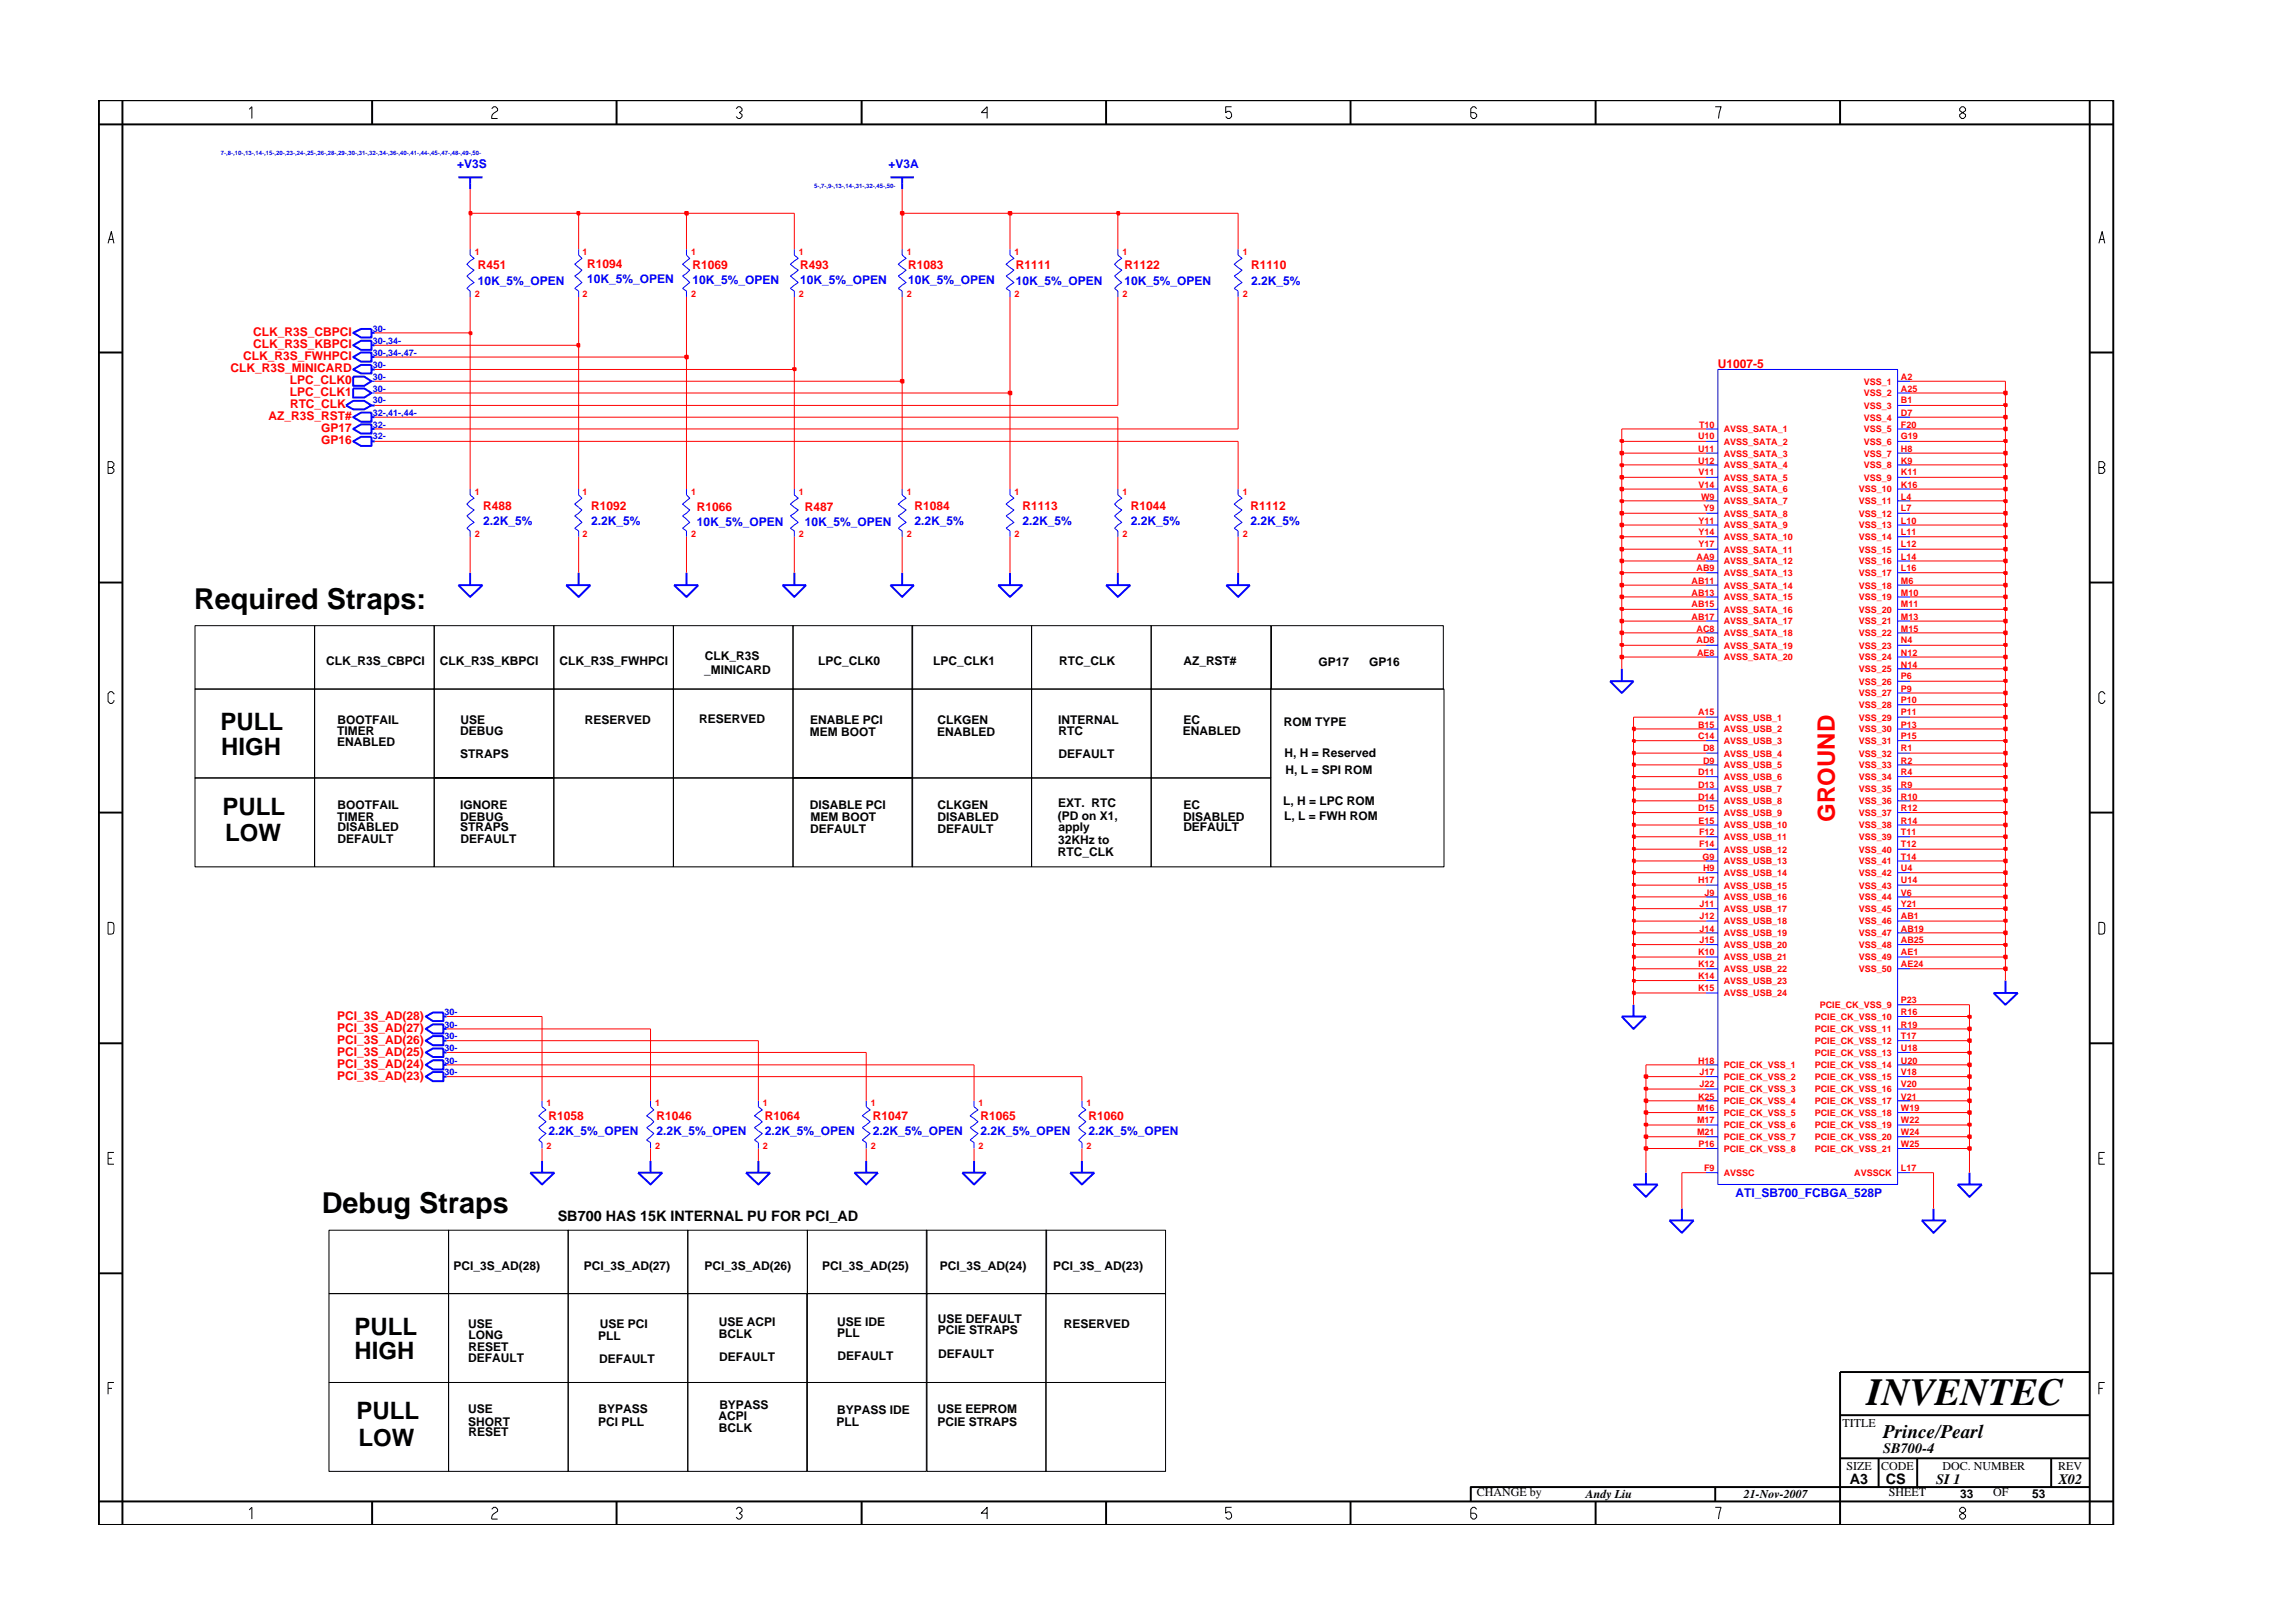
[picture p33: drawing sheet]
<svg xmlns="http://www.w3.org/2000/svg" width="297mm" height="210mm" viewBox="0 0 297 210" stroke-linecap="round" stroke-linejoin="round" font-family="sans-serif">
<defs><g id="words">
<text font-size="5" x="241.8" y="182">INVENTEC</text>
<g font-size="3.7">
<text x="25.1" y="78.9">Required Straps:</text>
<text x="41.7" y="157.2">Debug Straps</text>
</g>
<g font-size="3.1">
<text x="28.6" y="94.6">PULL</text>
<text x="28.7" y="97.8">HIGH</text>
<text x="28.8" y="105.6">PULL</text>
<text x="29.2" y="109">LOW</text>
<text x="45.9" y="172.9">PULL</text>
<text x="45.9" y="176.1">HIGH</text>
<text x="46.2" y="183.9">PULL</text>
<text x="46.4" y="187.3">LOW</text>
</g>
<text font-size="3.1" fill="#f00" x="237.7" y="106.5" transform="rotate(-90 237.7 106.5)">GROUND</text>
<text font-size="2.5" x="244" y="186.3">Prince/Pearl</text>
<g font-size="1.9">
<text x="72.2" y="158.2">SB700 HAS 15K INTERNAL PU FOR PCI_AD</text>
<text x="244" y="188.2">SB700-4</text>
<text x="239.6" y="192.2">A3</text>
<text x="244.3" y="192.3">CS</text>
<text x="250.8" y="192.2">SI 1</text>
<text x="266.6" y="192.2">X02</text>
</g>
<g font-size="1.6" fill="#00f">
<text x="59.2" y="21.8">+V3S</text>
<text x="115.1" y="21.8">+V3A</text>
<text x="61.9" y="36.9">10K_5%_OPEN</text>
<text x="76.1" y="36.7">10K_5%_OPEN</text>
<text x="89.7" y="36.8">10K_5%_OPEN</text>
<text x="103.7" y="36.8">10K_5%_OPEN</text>
<text x="117.6" y="36.8">10K_5%_OPEN</text>
<text x="131.6" y="36.9">10K_5%_OPEN</text>
<text x="145.7" y="36.9">10K_5%_OPEN</text>
<text x="162.1" y="36.9">2.2K_5%</text>
<text x="62.6" y="68">2.2K_5%</text>
<text x="76.6" y="68">2.2K_5%</text>
<text x="90.3" y="68.2">10K_5%_OPEN</text>
<text x="104.3" y="68.2">10K_5%_OPEN</text>
<text x="118.5" y="68">2.2K_5%</text>
<text x="132.4" y="68">2.2K_5%</text>
<text x="146.5" y="68">2.2K_5%</text>
<text x="162" y="68">2.2K_5%</text>
<text x="71.1" y="147">2.2K_5%_OPEN</text>
<text x="85" y="147">2.2K_5%_OPEN</text>
<text x="99.1" y="147">2.2K_5%_OPEN</text>
<text x="113.1" y="147">2.2K_5%_OPEN</text>
<text x="127" y="147">2.2K_5%_OPEN</text>
<text x="141" y="147">2.2K_5%_OPEN</text>
<text x="224.8" y="155.1">ATI_SB700_FCBGA_528P</text>
</g>
<g font-size="1.6" fill="#f00">
<text x="61.9" y="34.9">R451</text>
<text x="76.1" y="34.7">R1094</text>
<text x="89.7" y="34.8">R1069</text>
<text x="103.7" y="34.8">R493</text>
<text x="117.6" y="34.8">R1083</text>
<text x="131.6" y="34.8">R1111</text>
<text x="145.7" y="34.8">R1122</text>
<text x="162.1" y="34.9">R1110</text>
<text x="31.5" y="46.7">CLK_R3S_FWHPCI</text>
<text x="32.8" y="43.5">CLK_R3S_CBPCI</text>
<text x="32.8" y="45.1">CLK_R3S_KBPCI</text>
<text x="222.5" y="47.6">U1007-5</text>
<text x="29.9" y="48.2">CLK_R3S_MINICARD</text>
<text x="37.6" y="51.3">LPC_CLK1</text>
<text x="37.6" y="49.8">LPC_CLK0</text>
<text x="37.6" y="52.8">RTC_CLK</text>
<text x="34.8" y="54.5">AZ_R3S_RST#</text>
<text x="41.6" y="56">GP17</text>
<text x="41.6" y="57.5">GP16</text>
<text x="62.6" y="66.1">R488</text>
<text x="76.6" y="66.1">R1092</text>
<text x="90.3" y="66.2">R1066</text>
<text x="104.3" y="66.2">R487</text>
<text x="118.5" y="66.1">R1084</text>
<text x="132.4" y="66.1">R1113</text>
<text x="146.5" y="66.1">R1044</text>
<text x="162" y="66.1">R1112</text>
<text x="43.7" y="132.1">PCI_3S_AD(28)</text>
<text x="43.7" y="133.7">PCI_3S_AD(27)</text>
<text x="43.7" y="135.2">PCI_3S_AD(26)</text>
<text x="43.7" y="136.8">PCI_3S_AD(25)</text>
<text x="43.7" y="138.4">PCI_3S_AD(24)</text>
<text x="43.7" y="139.9">PCI_3S_AD(23)</text>
<text x="71.1" y="145.1">R1058</text>
<text x="85" y="145.1">R1046</text>
<text x="99.1" y="145.1">R1064</text>
<text x="113.1" y="145.1">R1047</text>
<text x="127" y="145.1">R1065</text>
<text x="141" y="145.1">R1060</text>
</g>
<g font-size="1.6">
<text x="42.2" y="86.2">CLK_R3S_CBPCI</text>
<text x="57" y="86.2">CLK_R3S_KBPCI</text>
<text x="72.5" y="86.2">CLK_R3S_FWHPCI</text>
<text x="91.2" y="87.3">_MINICARD</text>
<text x="91.3" y="85.4">CLK_R3S</text>
<text x="106" y="86.2">LPC_CLK0</text>
<text x="120.9" y="86.2">LPC_CLK1</text>
<text x="137.2" y="86.2">RTC_CLK</text>
<text x="153.3" y="86.2">AZ_RST#</text>
<text x="170.8" y="86.3">GP17</text>
<text x="177.3" y="86.3">GP16</text>
<text x="43.7" y="95.2">TIMER</text>
<text x="43.7" y="93.7">BOOTFAIL</text>
<text x="59.6" y="95.2">DEBUG</text>
<text x="59.6" y="93.7">USE</text>
<text x="75.8" y="93.7">RESERVED</text>
<text x="90.6" y="93.7">RESERVED</text>
<text x="104.9" y="95.4">MEM BOOT</text>
<text x="105" y="93.7">ENABLE PCI</text>
<text x="121.4" y="95.4">ENABLED</text>
<text x="121.5" y="93.7">CLKGEN</text>
<text x="137.1" y="93.7">INTERNAL</text>
<text x="137.1" y="95.2">RTC</text>
<text x="153.2" y="95.2">ENABLED</text>
<text x="153.3" y="93.7">EC</text>
<text x="166.3" y="94">ROM TYPE</text>
<text x="43.7" y="96.6">ENABLED</text>
<text x="59.6" y="98.2">STRAPS</text>
<text x="137.1" y="98.2">DEFAULT</text>
<text x="166.4" y="98.1">H, H = Reserved</text>
<text x="166.5" y="100.3">H, L = SPI ROM</text>
<text x="43.7" y="106.4">TIMER</text>
<text x="43.7" y="107.7">DISABLED</text>
<text x="43.7" y="104.7">BOOTFAIL</text>
<text x="59.6" y="107.7">STRAPS</text>
<text x="59.6" y="104.7">IGNORE</text>
<text x="59.6" y="106.4">DEBUG</text>
<text x="104.9" y="104.7">DISABLE PCI</text>
<text x="104.9" y="107.9">DEFAULT</text>
<text x="105" y="106.4">MEM BOOT</text>
<text x="121.4" y="106.4">DISABLED</text>
<text x="121.5" y="107.9">DEFAULT</text>
<text x="121.5" y="104.7">CLKGEN</text>
<text x="137" y="106.2">(PD on X1,</text>
<text x="137.1" y="104.6">EXT. RTC</text>
<text x="137.1" y="107.7">apply</text>
<text x="153.3" y="106.4">DISABLED</text>
<text x="153.3" y="107.7">DEFAULT</text>
<text x="153.3" y="104.7">EC</text>
<text x="166.2" y="104.3">L, H = LPC ROM</text>
<text x="166.3" y="106.2">L, L = FWH ROM</text>
<text x="43.7" y="109.2">DEFAULT</text>
<text x="59.6" y="109.2">DEFAULT</text>
<text x="137" y="110.8">RTC_CLK</text>
<text x="137.1" y="109.3">32KHz to</text>
<text x="58.8" y="164.5">PCI_3S_AD(28)</text>
<text x="75.6" y="164.5">PCI_3S_AD(27)</text>
<text x="91.3" y="164.5">PCI_3S_AD(26)</text>
<text x="106.5" y="164.5">PCI_3S_AD(25)</text>
<text x="121.8" y="164.5">PCI_3S_AD(24)</text>
<text x="136.4" y="164.5">PCI_3S_ AD(23)</text>
<text x="60.7" y="172.1">USE</text>
<text x="60.7" y="173.5">LONG</text>
<text x="77.5" y="173.6">PLL</text>
<text x="77.7" y="172.1">USE PCI</text>
<text x="93.1" y="173.3">BCLK</text>
<text x="93.1" y="171.8">USE ACPI</text>
<text x="108.5" y="173.2">PLL</text>
<text x="108.5" y="171.7">USE IDE</text>
<text x="121.5" y="171.4">USE DEFAULT</text>
<text x="121.5" y="172.8">PCIE STRAPS</text>
<text x="137.8" y="172.1">RESERVED</text>
<text x="60.7" y="176.5">DEFAULT</text>
<text x="60.7" y="175">RESET</text>
<text x="77.6" y="176.5">DEFAULT</text>
<text x="93.2" y="176.3">DEFAULT</text>
<text x="108.5" y="176.1">DEFAULT</text>
<text x="121.5" y="175.9">DEFAULT</text>
<text x="60.6" y="184.7">SHORT</text>
<text x="60.7" y="183.1">USE</text>
<text x="77.5" y="184.7">PCI PLL</text>
<text x="77.5" y="183.1">BYPASS</text>
<text x="93.1" y="184">ACPI</text>
<text x="93.1" y="185.5">BCLK</text>
<text x="93.2" y="182.5">BYPASS</text>
<text x="108.4" y="184.8">PLL</text>
<text x="108.4" y="183.2">BYPASS IDE</text>
<text x="121.4" y="183.1">USE EEPROM</text>
<text x="121.4" y="184.7">PCIE STRAPS</text>
<text x="238.7" y="184.8">TITLE</text>
<text x="60.7" y="186">RESET</text>
<text x="239.2" y="190.4">SIZE</text>
<text x="243.7" y="190.4">CODE</text>
<text x="251.6" y="190.4">DOC. NUMBER</text>
<text x="266.6" y="190.4">REV</text>
<text x="191.3" y="193.9">CHANGE by</text>
<text x="205.4" y="194.1">Andy Liu</text>
<text x="225.9" y="194.1">21-Nov-2007</text>
<text x="244.7" y="193.9">SHEET</text>
<text x="253.9" y="194.1">33</text>
<text x="258.2" y="193.9">OF</text>
<text x="263.3" y="194.1">53</text>
</g>
<g font-size="1.2" fill="#f00">
<text x="61.5" y="33">1</text>
<text x="75.5" y="33">1</text>
<text x="89.5" y="33">1</text>
<text x="103.5" y="33">1</text>
<text x="117.5" y="33">1</text>
<text x="131.4" y="33">1</text>
<text x="145.4" y="33">1</text>
<text x="161" y="33">1</text>
<text x="61.5" y="38.5">2</text>
<text x="75.5" y="38.5">2</text>
<text x="89.5" y="38.5">2</text>
<text x="103.5" y="38.5">2</text>
<text x="117.5" y="38.5">2</text>
<text x="131.4" y="38.5">2</text>
<text x="145.4" y="38.5">2</text>
<text x="161" y="38.5">2</text>
<text x="241.4" y="53">VSS_3</text>
<text x="241.4" y="51.4">VSS_2</text>
<text x="241.4" y="49.8">VSS_1</text>
<text x="246.2" y="53.9">D7</text>
<text x="246.2" y="52.3">B1</text>
<text x="246.2" y="50.7">A25</text>
<text x="246.2" y="49.2">A2</text>
<text x="220" y="56.9">U10</text>
<text x="220" y="58.5">U11</text>
<text x="220.1" y="55.4">T10</text>
<text x="223.3" y="57.6">AVSS_SATA_2</text>
<text x="223.3" y="56">AVSS_SATA_1</text>
<text x="223.3" y="59.1">AVSS_SATA_3</text>
<text x="241.4" y="56">VSS_5</text>
<text x="241.4" y="57.6">VSS_6</text>
<text x="241.4" y="59.1">VSS_7</text>
<text x="241.4" y="54.5">VSS_4</text>
<text x="246.2" y="55.4">F20</text>
<text x="246.2" y="56.9">G19</text>
<text x="246.2" y="58.5">H8</text>
<text x="61.5" y="64.1">1</text>
<text x="75.5" y="64.1">1</text>
<text x="89.5" y="64.1">1</text>
<text x="103.5" y="64.1">1</text>
<text x="117.5" y="64.1">1</text>
<text x="131.4" y="64.1">1</text>
<text x="145.4" y="64.1">1</text>
<text x="161" y="64.1">1</text>
<text x="220" y="60.1">U12</text>
<text x="220" y="61.6">V11</text>
<text x="220" y="63.2">V14</text>
<text x="220.4" y="64.7">W9</text>
<text x="223.3" y="60.7">AVSS_SATA_4</text>
<text x="223.3" y="62.3">AVSS_SATA_5</text>
<text x="223.3" y="63.8">AVSS_SATA_6</text>
<text x="223.3" y="65.3">AVSS_SATA_7</text>
<text x="240.8" y="63.8">VSS_10</text>
<text x="240.8" y="65.3">VSS_11</text>
<text x="241.4" y="60.7">VSS_8</text>
<text x="241.4" y="62.3">VSS_9</text>
<text x="246.2" y="60.1">K9</text>
<text x="246.2" y="61.6">K11</text>
<text x="246.2" y="63.2">K16</text>
<text x="246.2" y="64.7">L4</text>
<text x="61.5" y="69.5">2</text>
<text x="75.5" y="69.5">2</text>
<text x="89.5" y="69.5">2</text>
<text x="103.5" y="69.5">2</text>
<text x="117.5" y="69.5">2</text>
<text x="131.4" y="69.5">2</text>
<text x="145.4" y="69.5">2</text>
<text x="161" y="69.5">2</text>
<text x="220" y="69.4">Y14</text>
<text x="220" y="70.9">Y17</text>
<text x="220" y="67.8">Y11</text>
<text x="220.7" y="66.2">Y9</text>
<text x="223.3" y="70">AVSS_SATA_10</text>
<text x="223.3" y="71.6">AVSS_SATA_11</text>
<text x="223.3" y="66.9">AVSS_SATA_8</text>
<text x="223.3" y="68.5">AVSS_SATA_9</text>
<text x="240.8" y="66.9">VSS_12</text>
<text x="240.8" y="68.5">VSS_13</text>
<text x="240.8" y="70">VSS_14</text>
<text x="240.8" y="71.6">VSS_15</text>
<text x="246.2" y="66.2">L7</text>
<text x="246.2" y="67.8">L10</text>
<text x="246.2" y="69.4">L11</text>
<text x="246.2" y="70.9">L12</text>
<text x="219.1" y="75.6">AB11</text>
<text x="219.1" y="77.2">AB13</text>
<text x="219.8" y="72.5">AA9</text>
<text x="219.8" y="74">AB9</text>
<text x="223.3" y="76.2">AVSS_SATA_14</text>
<text x="223.3" y="77.8">AVSS_SATA_15</text>
<text x="223.3" y="73.1">AVSS_SATA_12</text>
<text x="223.3" y="74.6">AVSS_SATA_13</text>
<text x="240.8" y="73.1">VSS_16</text>
<text x="240.8" y="74.6">VSS_17</text>
<text x="240.8" y="76.2">VSS_18</text>
<text x="240.8" y="77.8">VSS_19</text>
<text x="246.2" y="72.5">L14</text>
<text x="246.2" y="74">L16</text>
<text x="246.2" y="75.6">M6</text>
<text x="246.2" y="77.2">M10</text>
<text x="219.1" y="80.3">AB17</text>
<text x="219.1" y="78.7">AB15</text>
<text x="219.8" y="81.8">AC8</text>
<text x="219.8" y="83.3">AD8</text>
<text x="223.3" y="80.9">AVSS_SATA_17</text>
<text x="223.3" y="82.4">AVSS_SATA_18</text>
<text x="223.3" y="79.4">AVSS_SATA_16</text>
<text x="240.8" y="79.4">VSS_20</text>
<text x="240.8" y="80.9">VSS_21</text>
<text x="240.8" y="82.4">VSS_22</text>
<text x="246.2" y="78.7">M11</text>
<text x="246.2" y="80.3">M13</text>
<text x="246.2" y="81.8">M15</text>
<text x="246.2" y="83.3">N4</text>
<text x="219.8" y="84.9">AE8</text>
<text x="223.3" y="84">AVSS_SATA_19</text>
<text x="223.3" y="85.6">AVSS_SATA_20</text>
<text x="240.8" y="87.1">VSS_25</text>
<text x="240.8" y="88.7">VSS_26</text>
<text x="240.8" y="84">VSS_23</text>
<text x="240.8" y="85.6">VSS_24</text>
<text x="246.2" y="88">P6</text>
<text x="246.2" y="89.6">P9</text>
<text x="246.2" y="84.9">N12</text>
<text x="246.2" y="86.5">N14</text>
<text x="220" y="95.8">C14</text>
<text x="220" y="92.7">A15</text>
<text x="220" y="94.3">B15</text>
<text x="223.3" y="94.9">AVSS_USB_2</text>
<text x="223.3" y="93.3">AVSS_USB_1</text>
<text x="240.8" y="90.2">VSS_27</text>
<text x="240.8" y="91.7">VSS_28</text>
<text x="240.8" y="93.3">VSS_29</text>
<text x="240.8" y="94.9">VSS_30</text>
<text x="246.2" y="91.1">P10</text>
<text x="246.2" y="92.7">P11</text>
<text x="246.2" y="94.3">P13</text>
<text x="246.2" y="95.8">P15</text>
<text x="220" y="100.4">D11</text>
<text x="220.6" y="97.3">D8</text>
<text x="220.6" y="98.9">D9</text>
<text x="223.3" y="96.4">AVSS_USB_3</text>
<text x="223.3" y="98">AVSS_USB_4</text>
<text x="223.3" y="99.5">AVSS_USB_5</text>
<text x="223.3" y="101.1">AVSS_USB_6</text>
<text x="240.8" y="96.4">VSS_31</text>
<text x="240.8" y="98">VSS_32</text>
<text x="240.8" y="99.5">VSS_33</text>
<text x="240.8" y="101.1">VSS_34</text>
<text x="246.2" y="97.3">R1</text>
<text x="246.2" y="98.9">R2</text>
<text x="246.2" y="100.4">R4</text>
<text x="220" y="102.1">D13</text>
<text x="220" y="103.6">D14</text>
<text x="220" y="105.1">D15</text>
<text x="220" y="106.7">E15</text>
<text x="223.3" y="107.3">AVSS_USB_10</text>
<text x="223.3" y="102.7">AVSS_USB_7</text>
<text x="223.3" y="104.2">AVSS_USB_8</text>
<text x="223.3" y="105.7">AVSS_USB_9</text>
<text x="240.8" y="104.2">VSS_36</text>
<text x="240.8" y="105.7">VSS_37</text>
<text x="240.8" y="107.3">VSS_38</text>
<text x="240.8" y="102.7">VSS_35</text>
<text x="246.2" y="102.1">R9</text>
<text x="246.2" y="103.6">R10</text>
<text x="246.2" y="105.1">R12</text>
<text x="246.2" y="106.7">R14</text>
<text x="220.1" y="108.2">F12</text>
<text x="220.1" y="109.8">F14</text>
<text x="220.6" y="111.4">G9</text>
<text x="220.6" y="112.9">H9</text>
<text x="223.3" y="108.8">AVSS_USB_11</text>
<text x="223.3" y="110.4">AVSS_USB_12</text>
<text x="223.3" y="112">AVSS_USB_13</text>
<text x="223.3" y="113.5">AVSS_USB_14</text>
<text x="240.8" y="108.8">VSS_39</text>
<text x="240.8" y="110.4">VSS_40</text>
<text x="240.8" y="112">VSS_41</text>
<text x="240.8" y="113.5">VSS_42</text>
<text x="246.2" y="108.2">T11</text>
<text x="246.2" y="109.8">T12</text>
<text x="246.2" y="111.4">T14</text>
<text x="246.2" y="112.9">U4</text>
<text x="220" y="114.4">H17</text>
<text x="220.2" y="117.5">J11</text>
<text x="220.2" y="119.1">J12</text>
<text x="220.8" y="116">J9</text>
<text x="223.3" y="115.1">AVSS_USB_15</text>
<text x="223.3" y="116.6">AVSS_USB_16</text>
<text x="223.3" y="118.2">AVSS_USB_17</text>
<text x="223.3" y="119.8">AVSS_USB_18</text>
<text x="240.8" y="118.2">VSS_45</text>
<text x="240.8" y="119.8">VSS_46</text>
<text x="240.8" y="115.1">VSS_43</text>
<text x="240.8" y="116.6">VSS_44</text>
<text x="246.2" y="117.5">Y21</text>
<text x="246.2" y="119.1">AB1</text>
<text x="246.2" y="114.4">U14</text>
<text x="246.2" y="116">V6</text>
<text x="220" y="123.7">K10</text>
<text x="220" y="125.3">K12</text>
<text x="220.2" y="120.7">J14</text>
<text x="220.2" y="122.2">J15</text>
<text x="223.3" y="124.4">AVSS_USB_21</text>
<text x="223.3" y="125.9">AVSS_USB_22</text>
<text x="223.3" y="121.3">AVSS_USB_19</text>
<text x="223.3" y="122.8">AVSS_USB_20</text>
<text x="240.8" y="121.3">VSS_47</text>
<text x="240.8" y="122.8">VSS_48</text>
<text x="240.8" y="124.4">VSS_49</text>
<text x="240.8" y="125.9">VSS_50</text>
<text x="246.2" y="120.7">AB19</text>
<text x="246.2" y="122.2">AB25</text>
<text x="246.2" y="123.7">AE1</text>
<text x="246.2" y="125.3">AE24</text>
<text x="220" y="126.9">K14</text>
<text x="220" y="128.4">K15</text>
<text x="223.3" y="127.5">AVSS_USB_23</text>
<text x="223.3" y="129.1">AVSS_USB_24</text>
<text x="235.7" y="130.6">PCIE_CK_VSS_9</text>
<text x="246.2" y="130">P23</text>
<text x="246.2" y="131.5">R16</text>
<text x="220" y="137.8">H18</text>
<text x="235.1" y="132.1">PCIE_CK_VSS_10</text>
<text x="235.1" y="133.7">PCIE_CK_VSS_11</text>
<text x="235.1" y="135.3">PCIE_CK_VSS_12</text>
<text x="235.1" y="136.8">PCIE_CK_VSS_13</text>
<text x="246.2" y="133.1">R19</text>
<text x="246.2" y="134.6">T17</text>
<text x="246.2" y="136.2">U18</text>
<text x="246.2" y="137.8">U20</text>
<text x="70.8" y="143.3">1</text>
<text x="84.9" y="143.3">1</text>
<text x="98.8" y="143.3">1</text>
<text x="112.8" y="143.3">1</text>
<text x="126.8" y="143.3">1</text>
<text x="140.7" y="143.3">1</text>
<text x="219.8" y="144">M16</text>
<text x="220" y="142.4">K25</text>
<text x="220.2" y="139.3">J17</text>
<text x="220.2" y="140.8">J22</text>
<text x="223.3" y="143">PCIE_CK_VSS_4</text>
<text x="223.3" y="138.4">PCIE_CK_VSS_1</text>
<text x="223.3" y="141.5">PCIE_CK_VSS_3</text>
<text x="223.3" y="139.9">PCIE_CK_VSS_2</text>
<text x="235.1" y="138.4">PCIE_CK_VSS_14</text>
<text x="235.1" y="139.9">PCIE_CK_VSS_15</text>
<text x="235.1" y="141.5">PCIE_CK_VSS_16</text>
<text x="235.1" y="143">PCIE_CK_VSS_17</text>
<text x="246.2" y="139.3">V18</text>
<text x="246.2" y="140.8">V20</text>
<text x="246.2" y="142.4">V21</text>
<text x="246.2" y="144">W19</text>
<text x="70.8" y="148.8">2</text>
<text x="84.9" y="148.8">2</text>
<text x="98.8" y="148.8">2</text>
<text x="112.8" y="148.8">2</text>
<text x="126.8" y="148.8">2</text>
<text x="140.7" y="148.8">2</text>
<text x="219.8" y="147.1">M21</text>
<text x="219.8" y="145.5">M17</text>
<text x="220" y="148.6">P16</text>
<text x="223.3" y="146.2">PCIE_CK_VSS_6</text>
<text x="223.3" y="147.7">PCIE_CK_VSS_7</text>
<text x="223.3" y="149.2">PCIE_CK_VSS_8</text>
<text x="223.3" y="144.6">PCIE_CK_VSS_5</text>
<text x="235.1" y="144.6">PCIE_CK_VSS_18</text>
<text x="235.1" y="146.2">PCIE_CK_VSS_19</text>
<text x="235.1" y="147.7">PCIE_CK_VSS_20</text>
<text x="235.1" y="149.2">PCIE_CK_VSS_21</text>
<text x="246.2" y="147.1">W24</text>
<text x="246.2" y="148.6">W25</text>
<text x="246.2" y="145.5">W22</text>
<text x="220.7" y="151.8">F9</text>
<text x="223.3" y="152.4">AVSSC</text>
<text x="240.2" y="152.4">AVSSCK</text>
<text x="246.2" y="151.8">L17</text>
</g>
<g font-size="1.2" fill="#00f">
<text x="48.3" y="47.6">30-</text>
<text x="48.3" y="46.1">30-,34-,47-</text>
<text x="48.3" y="44.6">30-,34-</text>
<text x="48.3" y="43">30-</text>
<text x="48.3" y="49.2">30-</text>
<text x="48.3" y="52.3">30-</text>
<text x="48.3" y="53.9">32-,41-,44-</text>
<text x="48.3" y="50.7">30-</text>
<text x="48.3" y="56.9">32-</text>
<text x="48.3" y="55.4">32-</text>
<text x="57.6" y="131.5">30-</text>
<text x="57.6" y="134.6">30-</text>
<text x="57.6" y="137.8">30-</text>
<text x="57.6" y="133.1">30-</text>
<text x="57.6" y="136.2">30-</text>
<text x="57.6" y="139.3">30-</text>
</g>
<g font-size=".8" fill="#00f">
<text x="28.6" y="20.1">7-,8-,10-,13-,14-,15-,20-,23-,24-,25-,26-,28-,29-,30-,31-,32-,34-,36-,40-,41-,44-,45-,47-,48-,49-,50-</text>
<text x="105.5" y="24.4">5-,7-,9-,13-,14-,31-,32-,45-,50-</text>
</g>
</g></defs>
<g fill="none" stroke="#00f" stroke-width=".25">
<path d="M59.4 23h3.1M60.9 23v1.5M115.3 23h3.1M116.9 23v1.5M44.8 52.5l.9-.6h1.5l.9 .6-.9 .5h-1.5zM45.7 54l1.1-.5h1.3v1.1h-1.3zM45.7 48.8h1.5l.9 .6-.9 .6h-1.5zM45.7 47.9l1.1-.6h1.3v1.1h-1.3zM45.7 44.7l1.1-.6h1.3v1.2h-1.3zM45.7 46.3l1.1-.6h1.3v1.1h-1.3zM45.7 43.1l1.1-.5h1.3v1.1h-1.3zM45.7 55.6l1.1-.6h1.3v1.2h-1.3z"/>
<path d="M45.7 57.2l1.1-.6h1.3v1.2h-1.3zM45.7 50.3h1.5l.9 .6-.9 .6h-1.5zM48.1 54h.4M48.1 52.5h.4M48.1 47.9h.4M48.1 44.7h.4M48.1 46.3h.4M48.1 43.1h.4M48.1 55.6h.4M48.1 57.2h.4M59.4 75.8h3.1l-1.6 1.5zM60.9 74.2v1.6"/>
<path d="M73.3 75.8h3.2l-1.5 1.5zM75 74.2v1.6M87.3 75.8h3.2l-1.6 1.5zM88.9 74.2v1.6M101.4 75.8h3l-1.5 1.5zM102.9 74.2v1.6M115.3 75.8h3.1l-1.5 1.5zM116.9 74.2v1.6M129.3 75.8h3.1l-1.6 1.5zM130.8 74.2v1.6M143.3 75.8h3.1l-1.6 1.5zM144.8 74.2v1.6"/>
<path d="M158.9 75.8h3l-1.5 1.5zM160.4 74.2v1.6M208.6 88.3h3l-1.5 1.5zM210.1 86.6v1.7M55.1 139.5l1-.6h1.3v1.2h-1.3zM55.1 134.8l1-.6h1.3v1.2h-1.3zM55.1 138l1-.6h1.3v1.1h-1.3zM55.1 131.7l1-.5h1.3v1.1h-1.3zM55.1 136.3l1-.5h1.3v1.1h-1.3zM55.1 133.3l1-.6h1.3v1.2h-1.3zM57.4 139.5h.5M57.4 131.7h.5"/>
<path d="M57.4 134.8h.5M57.4 138h.5M57.4 136.3h.5M57.4 133.3h.5M210.1 131.7h3.1l-1.6 1.6zM211.6 130.2v1.5M258.3 128.6h3.1l-1.6 1.6zM259.8 127v1.6M68.7 151.9h3.1l-1.6 1.5zM70.2 150.4v1.5M82.7 151.9h3.1l-1.5 1.5zM84.3 150.4v1.5"/>
<path d="M96.6 151.9h3.2l-1.6 1.5zM98.2 150.4v1.5M110.7 151.9h3l-1.5 1.5zM112.2 150.4v1.5M124.7 151.9h3l-1.5 1.5zM126.2 150.4v1.5M138.6 151.9h3.2l-1.6 1.5zM140.2 150.4v1.5M211.6 153.4h3.1l-1.5 1.7zM213.2 151.9v1.5M216.3 158.1h3.1l-1.5 1.6zM217.9 156.6v1.5"/>
<path d="M248.9 158.1h3.2l-1.6 1.6zM250.5 156.6v1.5M253.6 153.4h3.1l-1.6 1.7zM255.1 151.9v1.5"/>
</g>
<g fill="none" stroke="#00f" stroke-width=".13">
<path d="M60.9 32.3v.7l.5 .5-.9 .7 .9 .8-.9 .8 .9 .8-.9 .8 .4 .3v.8M75 32.3v.7l.4 .5-.9 .7 .9 .8-.9 .8 .9 .8-.9 .8 .5 .3v.8M88.9 32.3v.7l.5 .5-1 .7 1 .8-1 .8 1 .8-1 .8 .5 .3v.8M102.9 32.3v.7l.5 .5-1 .7 1 .8-1 .8 1 .8-1 .8 .5 .3v.8M116.9 32.3v.7l.5 .5-1 .7 1 .8-1 .8 1 .8-1 .8 .5 .3v.8M130.8 32.3v.7l.5 .5-1 .7 1 .8-1 .8 1 .8-1 .8 .5 .3v.8M144.8 32.3v.7l.5 .5-.9 .7 .9 .8-.9 .8 .9 .8-.9 .8 .4 .3v.8M160.4 32.3v.7l.5 .5-1 .7 1 .8-1 .8 1 .8-1 .8 .5 .3v.8M48.1 50.9h.4M48.1 49.4h.4M221 55.6h1.5M221 58.7h1.5"/>
<path d="M221 57.2h1.5M222.5 47.9h23.3v105.5h-23.3zM245.8 49.4h1.6M245.8 58.7h1.6M245.8 52.5h1.6M245.8 50.9h1.6M245.8 55.6h1.6M245.8 57.2h1.6M245.8 54h1.6M60.9 63.4v.7l.5 .4-.9 .8 .9 .8-.9 .7 .9 .9-.9 .7 .4 .4v.7M75 63.4v.7l.4 .4-.9 .8 .9 .8-.9 .7 .9 .9-.9 .7 .5 .4v.7M88.9 63.4v.7l.5 .4-1 .8 1 .8-1 .7 1 .9-1 .7 .5 .4v.7"/>
<path d="M102.9 63.4v.7l.5 .4-1 .8 1 .8-1 .7 1 .9-1 .7 .5 .4v.7M116.9 63.4v.7l.5 .4-1 .8 1 .8-1 .7 1 .9-1 .7 .5 .4v.7M130.8 63.4v.7l.5 .4-1 .8 1 .8-1 .7 1 .9-1 .7 .5 .4v.7M144.8 63.4v.7l.5 .4-.9 .8 .9 .8-.9 .7 .9 .9-.9 .7 .4 .4v.7M160.4 63.4v.7l.5 .4-1 .8 1 .8-1 .7 1 .9-1 .7 .5 .4v.7M221 61.8h1.5M221 64.9h1.5M221 68h1.5M221 71.1h1.5M221 74.2h1.5M221 77.3h1.5M221 60.2h1.5"/>
<path d="M221 63.4h1.5M221 66.5h1.5M221 69.5h1.5M221 72.7h1.5M221 75.8h1.5M221 78.9h1.5M245.8 61.8h1.6M245.8 64.9h1.6M245.8 68h1.6M245.8 71.1h1.6M245.8 74.2h1.6M245.8 77.3h1.6"/>
<path d="M245.8 60.2h1.6M245.8 63.4h1.6M245.8 66.5h1.6M245.8 69.5h1.6M245.8 72.7h1.6M245.8 75.8h1.6M245.8 78.9h1.6M221 80.5h1.5M221 83.6h1.5M221 94.4h1.5M221 97.6h1.5M221 82h1.5"/>
<path d="M221 85.1h1.5M221 92.9h1.5M221 99.1h1.5M221 96h1.5M245.8 80.5h1.6M245.8 83.6h1.6M245.8 86.6h1.6M245.8 92.9h1.6M245.8 89.8h1.6M245.8 99.1h1.6M245.8 96h1.6M245.8 82h1.6"/>
<path d="M245.8 85.1h1.6M245.8 94.4h1.6M245.8 91.3h1.6M245.8 88.3h1.6M245.8 97.6h1.6M221 100.6h1.5M221 110h1.5M221 106.9h1.5M221 103.7h1.5M221 116.2h1.5M221 113.1h1.5M221 119.3h1.5"/>
<path d="M221 102.2h1.5M221 108.4h1.5M221 105.3h1.5M221 117.7h1.5M221 114.7h1.5M221 111.5h1.5M245.8 102.2h1.6M245.8 108.4h1.6M245.8 105.3h1.6M245.8 117.7h1.6M245.8 114.7h1.6M245.8 111.5h1.6"/>
<path d="M245.8 100.6h1.6M245.8 110h1.6M245.8 106.9h1.6M245.8 103.7h1.6M245.8 116.2h1.6M245.8 113.1h1.6M245.8 119.3h1.6M221 139.5h1.5M221 138h1.5M221 125.5h1.5M221 122.4h1.5M221 128.6h1.5"/>
<path d="M221 124h1.5M221 120.8h1.5M221 127h1.5M245.8 130.2h1.6M245.8 133.3h1.6M245.8 136.3h1.6M245.8 139.5h1.6M245.8 131.7h1.6M245.8 134.8h1.6M245.8 138h1.6M245.8 124h1.6M245.8 120.8h1.6"/>
<path d="M245.8 125.5h1.6M245.8 122.4h1.6M70.2 142.6v.8l.5 .4-.9 .8 .9 .7-.9 .8 .9 .7-.9 .9 .4 .3v.8M84.3 142.6v.8l.4 .4-.9 .8 .9 .7-.9 .8 .9 .7-.9 .9 .5 .3v.8M98.2 142.6v.8l.5 .4-1 .8 1 .7-1 .8 1 .7-1 .9 .5 .3v.8M112.2 142.6v.8l.5 .4-1 .8 1 .7-1 .8 1 .7-1 .9 .5 .3v.8M126.2 142.6v.8l.5 .4-1 .8 1 .7-1 .8 1 .7-1 .9 .5 .3v.8M140.2 142.6v.8l.5 .4-1 .8 1 .7-1 .8 1 .7-1 .9 .5 .3v.8M221 142.6h1.5M221 145.7h1.5M221 148.8h1.5M221 141.1h1.5"/>
<path d="M221 144.1h1.5M221 147.3h1.5M221 151.9h1.5M245.8 142.6h1.6M245.8 145.7h1.6M245.8 151.9h1.6M245.8 141.1h1.6M245.8 144.1h1.6M245.8 147.3h1.6M245.8 148.8h1.6"/>
</g>
<path d="M70.2 148.8v1.6M84.3 148.8v1.6M98.2 148.8v1.6M112.2 148.8v1.6M126.2 148.8v1.6M140.2 148.8v1.6M213.2 148.8v3.1M221 151.9h-3.1v4.7M247.4 151.9h3.1v4.7M255.1 148.8v3.1" fill="none" stroke="#f00" stroke-width=".13"/>
<path d="M213 148.6h.4v.4h-.4z" fill="#8e2323"/>
<path d="M213 148.6h.4v.4h-.4z" fill="none" stroke="#f00" stroke-width=".25"/>
<path d="M213.2 147.3v1.5h7.8M247.4 148.8h7.7" fill="none" stroke="#f00" stroke-width=".13"/>
<path d="M255 148.6h.3v.4h-.3z" fill="#8e2323"/>
<path d="M255 148.6h.3v.4h-.3z" fill="none" stroke="#f00" stroke-width=".25"/>
<path d="M255.1 147.3v1.5" fill="none" stroke="#f00" stroke-width=".13"/>
<path d="M213 147.1h.4v.3h-.4z" fill="#8e2323"/>
<path d="M213 147.1h.4v.3h-.4z" fill="none" stroke="#f00" stroke-width=".25"/>
<path d="M213.2 145.7v1.6h7.8M247.4 147.3h7.7" fill="none" stroke="#f00" stroke-width=".13"/>
<path d="M255 147.1h.3v.3h-.3z" fill="#8e2323"/>
<path d="M255 147.1h.3v.3h-.3z" fill="none" stroke="#f00" stroke-width=".25"/>
<path d="M255.1 145.7v1.6" fill="none" stroke="#f00" stroke-width=".13"/>
<path d="M213 145.6h.4v.2h-.4z" fill="#8e2323"/>
<path d="M213 145.6h.4v.2h-.4z" fill="none" stroke="#f00" stroke-width=".25"/>
<path d="M213.2 144.1v1.6h7.8M247.4 145.7h7.7" fill="none" stroke="#f00" stroke-width=".13"/>
<path d="M255 145.6h.3v.2h-.3z" fill="#8e2323"/>
<path d="M255 145.6h.3v.2h-.3z" fill="none" stroke="#f00" stroke-width=".25"/>
<path d="M255.1 144.1v1.6" fill="none" stroke="#f00" stroke-width=".13"/>
<path d="M213 144h.4v.3h-.4z" fill="#8e2323"/>
<path d="M213 144h.4v.3h-.4z" fill="none" stroke="#f00" stroke-width=".25"/>
<path d="M213.2 142.6v1.5h7.8M247.4 144.1h7.7" fill="none" stroke="#f00" stroke-width=".13"/>
<path d="M255 144h.3v.3h-.3z" fill="#8e2323"/>
<path d="M255 144h.3v.3h-.3z" fill="none" stroke="#f00" stroke-width=".25"/>
<path d="M70.2 131.7v10.9M84.3 133.3v9.3M98.2 134.8v7.8M112.2 136.3v6.3M126.2 138v4.6M140.2 139.5v3.1M255.1 142.6v1.5" fill="none" stroke="#f00" stroke-width=".13"/>
<path d="M213 142.4h.4v.4h-.4z" fill="#8e2323"/>
<path d="M213 142.4h.4v.4h-.4z" fill="none" stroke="#f00" stroke-width=".25"/>
<path d="M213.2 141.1v1.5h7.8M247.4 142.6h7.7" fill="none" stroke="#f00" stroke-width=".13"/>
<path d="M255 142.4h.3v.4h-.3z" fill="#8e2323"/>
<path d="M255 142.4h.3v.4h-.3z" fill="none" stroke="#f00" stroke-width=".25"/>
<path d="M255.1 141.1v1.5" fill="none" stroke="#f00" stroke-width=".13"/>
<path d="M213 140.9h.4v.3h-.4z" fill="#8e2323"/>
<path d="M213 140.9h.4v.3h-.4z" fill="none" stroke="#f00" stroke-width=".25"/>
<path d="M213.2 139.5v1.6h7.8M247.4 141.1h7.7" fill="none" stroke="#f00" stroke-width=".13"/>
<path d="M255 140.9h.3v.3h-.3z" fill="#8e2323"/>
<path d="M255 140.9h.3v.3h-.3z" fill="none" stroke="#f00" stroke-width=".25"/>
<path d="M57.9 139.5h82.3M255.1 139.5v1.6" fill="none" stroke="#f00" stroke-width=".13"/>
<path d="M213 139.3h.4v.3h-.4z" fill="#8e2323"/>
<path d="M213 139.3h.4v.3h-.4z" fill="none" stroke="#f00" stroke-width=".25"/>
<path d="M213.2 138v1.5h7.8M247.4 139.5h7.7" fill="none" stroke="#f00" stroke-width=".13"/>
<path d="M255 139.3h.3v.3h-.3z" fill="#8e2323"/>
<path d="M255 139.3h.3v.3h-.3z" fill="none" stroke="#f00" stroke-width=".25"/>
<path d="M57.9 138h68.3M213.2 138h7.8M247.4 138h7.7v1.5" fill="none" stroke="#f00" stroke-width=".13"/>
<path d="M255 137.8h.3v.3h-.3z" fill="#8e2323"/>
<path d="M255 137.8h.3v.3h-.3z" fill="none" stroke="#f00" stroke-width=".25"/>
<path d="M57.9 136.3h54.3M247.4 136.3h7.7v1.7" fill="none" stroke="#f00" stroke-width=".13"/>
<path d="M255 136.3h.3v.2h-.3z" fill="#8e2323"/>
<path d="M255 136.3h.3v.2h-.3z" fill="none" stroke="#f00" stroke-width=".25"/>
<path d="M57.9 134.8h40.3M247.4 134.8h7.7v1.5" fill="none" stroke="#f00" stroke-width=".13"/>
<path d="M255 134.6h.3v.4h-.3z" fill="#8e2323"/>
<path d="M255 134.6h.3v.4h-.3z" fill="none" stroke="#f00" stroke-width=".25"/>
<path d="M57.9 133.3h26.4M247.4 133.3h7.7v1.5" fill="none" stroke="#f00" stroke-width=".13"/>
<path d="M255 133.1h.3v.4h-.3z" fill="#8e2323"/>
<path d="M255 133.1h.3v.4h-.3z" fill="none" stroke="#f00" stroke-width=".25"/>
<path d="M57.9 131.7h12.3M247.4 131.7h7.7v1.6" fill="none" stroke="#f00" stroke-width=".13"/>
<path d="M255 131.6h.3v.3h-.3z" fill="#8e2323"/>
<path d="M255 131.6h.3v.3h-.3z" fill="none" stroke="#f00" stroke-width=".25"/>
<path d="M211.6 128.6v1.6M247.4 130.2h7.7v1.5" fill="none" stroke="#f00" stroke-width=".13"/>
<path d="M211.5 128.5h.3v.3h-.3z" fill="#8e2323"/>
<path d="M211.5 128.5h.3v.3h-.3z" fill="none" stroke="#f00" stroke-width=".25"/>
<path d="M211.6 127v1.6h9.4" fill="none" stroke="#f00" stroke-width=".13"/>
<path d="M211.5 126.9h.3v.3h-.3z" fill="#8e2323"/>
<path d="M211.5 126.9h.3v.3h-.3z" fill="none" stroke="#f00" stroke-width=".25"/>
<path d="M211.6 125.5v1.5h9.4M259.8 125.5v1.5" fill="none" stroke="#f00" stroke-width=".13"/>
<path d="M211.5 125.3h.3v.4h-.3z" fill="#8e2323"/>
<path d="M211.5 125.3h.3v.4h-.3z" fill="none" stroke="#f00" stroke-width=".25"/>
<path d="M211.6 124v1.5h9.4M247.4 125.5h12.4" fill="none" stroke="#f00" stroke-width=".13"/>
<path d="M259.6 125.3h.4v.4h-.4z" fill="#8e2323"/>
<path d="M259.6 125.3h.4v.4h-.4z" fill="none" stroke="#f00" stroke-width=".25"/>
<path d="M259.8 124v1.5" fill="none" stroke="#f00" stroke-width=".13"/>
<path d="M211.5 123.8h.3v.3h-.3z" fill="#8e2323"/>
<path d="M211.5 123.8h.3v.3h-.3z" fill="none" stroke="#f00" stroke-width=".25"/>
<path d="M211.6 122.4v1.6h9.4M247.4 124h12.4" fill="none" stroke="#f00" stroke-width=".13"/>
<path d="M259.6 123.8h.4v.3h-.4z" fill="#8e2323"/>
<path d="M259.6 123.8h.4v.3h-.4z" fill="none" stroke="#f00" stroke-width=".25"/>
<path d="M259.8 122.4v1.6" fill="none" stroke="#f00" stroke-width=".13"/>
<path d="M211.5 122.3h.3v.2h-.3z" fill="#8e2323"/>
<path d="M211.5 122.3h.3v.2h-.3z" fill="none" stroke="#f00" stroke-width=".25"/>
<path d="M211.6 120.8v1.6h9.4M247.4 122.4h12.4" fill="none" stroke="#f00" stroke-width=".13"/>
<path d="M259.6 122.3h.4v.2h-.4z" fill="#8e2323"/>
<path d="M259.6 122.3h.4v.2h-.4z" fill="none" stroke="#f00" stroke-width=".25"/>
<path d="M259.8 120.8v1.6" fill="none" stroke="#f00" stroke-width=".13"/>
<path d="M211.5 120.7h.3v.3h-.3z" fill="#8e2323"/>
<path d="M211.5 120.7h.3v.3h-.3z" fill="none" stroke="#f00" stroke-width=".25"/>
<path d="M211.6 119.3v1.5h9.4M247.4 120.8h12.4" fill="none" stroke="#f00" stroke-width=".13"/>
<path d="M259.6 120.7h.4v.3h-.4z" fill="#8e2323"/>
<path d="M259.6 120.7h.4v.3h-.4z" fill="none" stroke="#f00" stroke-width=".25"/>
<path d="M259.8 119.3v1.5" fill="none" stroke="#f00" stroke-width=".13"/>
<path d="M211.5 119.2h.3v.2h-.3z" fill="#8e2323"/>
<path d="M211.5 119.2h.3v.2h-.3z" fill="none" stroke="#f00" stroke-width=".25"/>
<path d="M211.6 117.7v1.6h9.4M247.4 119.3h12.4" fill="none" stroke="#f00" stroke-width=".13"/>
<path d="M259.6 119.2h.4v.2h-.4z" fill="#8e2323"/>
<path d="M259.6 119.2h.4v.2h-.4z" fill="none" stroke="#f00" stroke-width=".25"/>
<path d="M259.8 117.7v1.6" fill="none" stroke="#f00" stroke-width=".13"/>
<path d="M211.5 117.5h.3v.4h-.3z" fill="#8e2323"/>
<path d="M211.5 117.5h.3v.4h-.3z" fill="none" stroke="#f00" stroke-width=".25"/>
<path d="M211.6 116.2v1.5h9.4M247.4 117.7h12.4" fill="none" stroke="#f00" stroke-width=".13"/>
<path d="M259.6 117.5h.4v.4h-.4z" fill="#8e2323"/>
<path d="M259.6 117.5h.4v.4h-.4z" fill="none" stroke="#f00" stroke-width=".25"/>
<path d="M259.8 116.2v1.5" fill="none" stroke="#f00" stroke-width=".13"/>
<path d="M211.5 116h.3v.4h-.3z" fill="#8e2323"/>
<path d="M211.5 116h.3v.4h-.3z" fill="none" stroke="#f00" stroke-width=".25"/>
<path d="M211.6 114.7v1.5h9.4M247.4 116.2h12.4" fill="none" stroke="#f00" stroke-width=".13"/>
<path d="M259.6 116h.4v.4h-.4z" fill="#8e2323"/>
<path d="M259.6 116h.4v.4h-.4z" fill="none" stroke="#f00" stroke-width=".25"/>
<path d="M259.8 114.7v1.5" fill="none" stroke="#f00" stroke-width=".13"/>
<path d="M211.5 114.5h.3v.3h-.3z" fill="#8e2323"/>
<path d="M211.5 114.5h.3v.3h-.3z" fill="none" stroke="#f00" stroke-width=".25"/>
<path d="M211.6 113.1v1.6h9.4M247.4 114.7h12.4" fill="none" stroke="#f00" stroke-width=".13"/>
<path d="M259.6 114.5h.4v.3h-.4z" fill="#8e2323"/>
<path d="M259.6 114.5h.4v.3h-.4z" fill="none" stroke="#f00" stroke-width=".25"/>
<path d="M259.8 113.1v1.6" fill="none" stroke="#f00" stroke-width=".13"/>
<path d="M211.5 112.9h.3v.3h-.3z" fill="#8e2323"/>
<path d="M211.5 112.9h.3v.3h-.3z" fill="none" stroke="#f00" stroke-width=".25"/>
<path d="M211.6 111.5v1.6h9.4M247.4 113.1h12.4" fill="none" stroke="#f00" stroke-width=".13"/>
<path d="M259.6 112.9h.4v.3h-.4z" fill="#8e2323"/>
<path d="M259.6 112.9h.4v.3h-.4z" fill="none" stroke="#f00" stroke-width=".25"/>
<path d="M259.8 111.5v1.6" fill="none" stroke="#f00" stroke-width=".13"/>
<path d="M211.5 111.4h.3v.3h-.3z" fill="#8e2323"/>
<path d="M211.5 111.4h.3v.3h-.3z" fill="none" stroke="#f00" stroke-width=".25"/>
<path d="M211.6 110v1.5h9.4M247.4 111.5h12.4" fill="none" stroke="#f00" stroke-width=".13"/>
<path d="M259.6 111.4h.4v.3h-.4z" fill="#8e2323"/>
<path d="M259.6 111.4h.4v.3h-.4z" fill="none" stroke="#f00" stroke-width=".25"/>
<path d="M259.8 110v1.5" fill="none" stroke="#f00" stroke-width=".13"/>
<path d="M211.5 109.8h.3v.3h-.3z" fill="#8e2323"/>
<path d="M211.5 109.8h.3v.3h-.3z" fill="none" stroke="#f00" stroke-width=".25"/>
<path d="M211.6 108.4v1.6h9.4M247.4 110h12.4" fill="none" stroke="#f00" stroke-width=".13"/>
<path d="M259.6 109.8h.4v.3h-.4z" fill="#8e2323"/>
<path d="M259.6 109.8h.4v.3h-.4z" fill="none" stroke="#f00" stroke-width=".25"/>
<path d="M259.8 108.4v1.6" fill="none" stroke="#f00" stroke-width=".13"/>
<path d="M211.5 108.2h.3v.4h-.3z" fill="#8e2323"/>
<path d="M211.5 108.2h.3v.4h-.3z" fill="none" stroke="#f00" stroke-width=".25"/>
<path d="M211.6 106.9v1.5h9.4M247.4 108.4h12.4" fill="none" stroke="#f00" stroke-width=".13"/>
<path d="M259.6 108.2h.4v.4h-.4z" fill="#8e2323"/>
<path d="M259.6 108.2h.4v.4h-.4z" fill="none" stroke="#f00" stroke-width=".25"/>
<path d="M259.8 106.9v1.5" fill="none" stroke="#f00" stroke-width=".13"/>
<path d="M211.5 106.7h.3v.3h-.3z" fill="#8e2323"/>
<path d="M211.5 106.7h.3v.3h-.3z" fill="none" stroke="#f00" stroke-width=".25"/>
<path d="M211.6 105.3v1.6h9.4M247.4 106.9h12.4" fill="none" stroke="#f00" stroke-width=".13"/>
<path d="M259.6 106.7h.4v.3h-.4z" fill="#8e2323"/>
<path d="M259.6 106.7h.4v.3h-.4z" fill="none" stroke="#f00" stroke-width=".25"/>
<path d="M259.8 105.3v1.6" fill="none" stroke="#f00" stroke-width=".13"/>
<path d="M211.5 105.2h.3v.2h-.3z" fill="#8e2323"/>
<path d="M211.5 105.2h.3v.2h-.3z" fill="none" stroke="#f00" stroke-width=".25"/>
<path d="M211.6 103.7v1.6h9.4M247.4 105.3h12.4" fill="none" stroke="#f00" stroke-width=".13"/>
<path d="M259.6 105.2h.4v.2h-.4z" fill="#8e2323"/>
<path d="M259.6 105.2h.4v.2h-.4z" fill="none" stroke="#f00" stroke-width=".25"/>
<path d="M259.8 103.7v1.6" fill="none" stroke="#f00" stroke-width=".13"/>
<path d="M211.5 103.6h.3v.3h-.3z" fill="#8e2323"/>
<path d="M211.5 103.6h.3v.3h-.3z" fill="none" stroke="#f00" stroke-width=".25"/>
<path d="M211.6 102.2v1.5h9.4M247.4 103.7h12.4" fill="none" stroke="#f00" stroke-width=".13"/>
<path d="M259.6 103.6h.4v.3h-.4z" fill="#8e2323"/>
<path d="M259.6 103.6h.4v.3h-.4z" fill="none" stroke="#f00" stroke-width=".25"/>
<path d="M259.8 102.2v1.5" fill="none" stroke="#f00" stroke-width=".13"/>
<path d="M211.5 102.1h.3v.3h-.3z" fill="#8e2323"/>
<path d="M211.5 102.1h.3v.3h-.3z" fill="none" stroke="#f00" stroke-width=".25"/>
<path d="M211.6 100.6v1.6h9.4M247.4 102.2h12.4" fill="none" stroke="#f00" stroke-width=".13"/>
<path d="M259.6 102.1h.4v.3h-.4z" fill="#8e2323"/>
<path d="M259.6 102.1h.4v.3h-.4z" fill="none" stroke="#f00" stroke-width=".25"/>
<path d="M259.8 100.6v1.6" fill="none" stroke="#f00" stroke-width=".13"/>
<path d="M211.5 100.5h.3v.3h-.3z" fill="#8e2323"/>
<path d="M211.5 100.5h.3v.3h-.3z" fill="none" stroke="#f00" stroke-width=".25"/>
<path d="M211.6 99.1v1.5h9.4M247.4 100.6h12.4" fill="none" stroke="#f00" stroke-width=".13"/>
<path d="M259.6 100.5h.4v.3h-.4z" fill="#8e2323"/>
<path d="M259.6 100.5h.4v.3h-.4z" fill="none" stroke="#f00" stroke-width=".25"/>
<path d="M259.8 99.1v1.5" fill="none" stroke="#f00" stroke-width=".13"/>
<path d="M211.5 98.9h.3v.4h-.3z" fill="#8e2323"/>
<path d="M211.5 98.9h.3v.4h-.3z" fill="none" stroke="#f00" stroke-width=".25"/>
<path d="M211.6 97.6v1.5h9.4M247.4 99.1h12.4" fill="none" stroke="#f00" stroke-width=".13"/>
<path d="M259.6 98.9h.4v.4h-.4z" fill="#8e2323"/>
<path d="M259.6 98.9h.4v.4h-.4z" fill="none" stroke="#f00" stroke-width=".25"/>
<path d="M259.8 97.6v1.5" fill="none" stroke="#f00" stroke-width=".13"/>
<path d="M211.5 97.4h.3v.3h-.3z" fill="#8e2323"/>
<path d="M211.5 97.4h.3v.3h-.3z" fill="none" stroke="#f00" stroke-width=".25"/>
<path d="M211.6 96v1.6h9.4M247.4 97.6h12.4" fill="none" stroke="#f00" stroke-width=".13"/>
<path d="M259.6 97.4h.4v.3h-.4z" fill="#8e2323"/>
<path d="M259.6 97.4h.4v.3h-.4z" fill="none" stroke="#f00" stroke-width=".25"/>
<path d="M259.8 96v1.6" fill="none" stroke="#f00" stroke-width=".13"/>
<path d="M211.5 95.9h.3v.2h-.3z" fill="#8e2323"/>
<path d="M211.5 95.9h.3v.2h-.3z" fill="none" stroke="#f00" stroke-width=".25"/>
<path d="M211.6 94.4v1.6h9.4M247.4 96h12.4" fill="none" stroke="#f00" stroke-width=".13"/>
<path d="M259.6 95.9h.4v.2h-.4z" fill="#8e2323"/>
<path d="M259.6 95.9h.4v.2h-.4z" fill="none" stroke="#f00" stroke-width=".25"/>
<path d="M259.8 94.4v1.6" fill="none" stroke="#f00" stroke-width=".13"/>
<path d="M211.5 94.3h.3v.3h-.3z" fill="#8e2323"/>
<path d="M211.5 94.3h.3v.3h-.3z" fill="none" stroke="#f00" stroke-width=".25"/>
<path d="M211.6 92.9v1.5h9.4M247.4 94.4h12.4" fill="none" stroke="#f00" stroke-width=".13"/>
<path d="M259.6 94.3h.4v.3h-.4z" fill="#8e2323"/>
<path d="M259.6 94.3h.4v.3h-.4z" fill="none" stroke="#f00" stroke-width=".25"/>
<path d="M211.6 92.9h9.4M247.4 92.9h12.4v1.5" fill="none" stroke="#f00" stroke-width=".13"/>
<path d="M259.6 92.7h.4v.4h-.4z" fill="#8e2323"/>
<path d="M259.6 92.7h.4v.4h-.4z" fill="none" stroke="#f00" stroke-width=".25"/>
<path d="M247.4 91.3h12.4v1.6" fill="none" stroke="#f00" stroke-width=".13"/>
<path d="M259.6 91.2h.4v.3h-.4z" fill="#8e2323"/>
<path d="M259.6 91.2h.4v.3h-.4z" fill="none" stroke="#f00" stroke-width=".25"/>
<path d="M247.4 89.8h12.4v1.5" fill="none" stroke="#f00" stroke-width=".13"/>
<path d="M259.6 89.6h.4v.3h-.4z" fill="#8e2323"/>
<path d="M259.6 89.6h.4v.3h-.4z" fill="none" stroke="#f00" stroke-width=".25"/>
<path d="M247.4 88.3h12.4v1.5" fill="none" stroke="#f00" stroke-width=".13"/>
<path d="M259.6 88.1h.4v.2h-.4z" fill="#8e2323"/>
<path d="M259.6 88.1h.4v.2h-.4z" fill="none" stroke="#f00" stroke-width=".25"/>
<path d="M210.1 85.1v1.5M247.4 86.6h12.4v1.7" fill="none" stroke="#f00" stroke-width=".13"/>
<path d="M259.6 86.5h.4v.3h-.4z" fill="#8e2323"/>
<path d="M259.6 86.5h.4v.3h-.4z" fill="none" stroke="#f00" stroke-width=".25"/>
<path d="M259.8 85.1v1.5" fill="none" stroke="#f00" stroke-width=".13"/>
<path d="M209.9 84.9h.4v.4h-.4z" fill="#8e2323"/>
<path d="M209.9 84.9h.4v.4h-.4z" fill="none" stroke="#f00" stroke-width=".25"/>
<path d="M210.1 83.6v1.5h10.9M247.4 85.1h12.4" fill="none" stroke="#f00" stroke-width=".13"/>
<path d="M259.6 84.9h.4v.4h-.4z" fill="#8e2323"/>
<path d="M259.6 84.9h.4v.4h-.4z" fill="none" stroke="#f00" stroke-width=".25"/>
<path d="M259.8 83.6v1.5" fill="none" stroke="#f00" stroke-width=".13"/>
<path d="M209.9 83.4h.4v.3h-.4z" fill="#8e2323"/>
<path d="M209.9 83.4h.4v.3h-.4z" fill="none" stroke="#f00" stroke-width=".25"/>
<path d="M210.1 82v1.6h10.9M247.4 83.6h12.4" fill="none" stroke="#f00" stroke-width=".13"/>
<path d="M259.6 83.4h.4v.3h-.4z" fill="#8e2323"/>
<path d="M259.6 83.4h.4v.3h-.4z" fill="none" stroke="#f00" stroke-width=".25"/>
<path d="M259.8 82v1.6" fill="none" stroke="#f00" stroke-width=".13"/>
<path d="M209.9 81.8h.4v.4h-.4z" fill="#8e2323"/>
<path d="M209.9 81.8h.4v.4h-.4z" fill="none" stroke="#f00" stroke-width=".25"/>
<path d="M210.1 80.5v1.5h10.9M247.4 82h12.4" fill="none" stroke="#f00" stroke-width=".13"/>
<path d="M259.6 81.8h.4v.4h-.4z" fill="#8e2323"/>
<path d="M259.6 81.8h.4v.4h-.4z" fill="none" stroke="#f00" stroke-width=".25"/>
<path d="M259.8 80.5v1.5" fill="none" stroke="#f00" stroke-width=".13"/>
<path d="M209.9 80.3h.4v.3h-.4z" fill="#8e2323"/>
<path d="M209.9 80.3h.4v.3h-.4z" fill="none" stroke="#f00" stroke-width=".25"/>
<path d="M210.1 78.9v1.6h10.9M247.4 80.5h12.4" fill="none" stroke="#f00" stroke-width=".13"/>
<path d="M259.6 80.3h.4v.3h-.4z" fill="#8e2323"/>
<path d="M259.6 80.3h.4v.3h-.4z" fill="none" stroke="#f00" stroke-width=".25"/>
<path d="M259.8 78.9v1.6" fill="none" stroke="#f00" stroke-width=".13"/>
<path d="M209.9 78.8h.4v.2h-.4z" fill="#8e2323"/>
<path d="M209.9 78.8h.4v.2h-.4z" fill="none" stroke="#f00" stroke-width=".25"/>
<path d="M210.1 77.3v1.6h10.9M247.4 78.9h12.4" fill="none" stroke="#f00" stroke-width=".13"/>
<path d="M259.6 78.8h.4v.2h-.4z" fill="#8e2323"/>
<path d="M259.6 78.8h.4v.2h-.4z" fill="none" stroke="#f00" stroke-width=".25"/>
<path d="M259.8 77.3v1.6" fill="none" stroke="#f00" stroke-width=".13"/>
<path d="M209.9 77.2h.4v.3h-.4z" fill="#8e2323"/>
<path d="M209.9 77.2h.4v.3h-.4z" fill="none" stroke="#f00" stroke-width=".25"/>
<path d="M210.1 75.8v1.5h10.9M247.4 77.3h12.4" fill="none" stroke="#f00" stroke-width=".13"/>
<path d="M259.6 77.2h.4v.3h-.4z" fill="#8e2323"/>
<path d="M259.6 77.2h.4v.3h-.4z" fill="none" stroke="#f00" stroke-width=".25"/>
<path d="M259.8 75.8v1.5" fill="none" stroke="#f00" stroke-width=".13"/>
<path d="M209.9 75.6h.4v.4h-.4z" fill="#8e2323"/>
<path d="M209.9 75.6h.4v.4h-.4z" fill="none" stroke="#f00" stroke-width=".25"/>
<path d="M210.1 74.2v1.6h10.9M247.4 75.8h12.4" fill="none" stroke="#f00" stroke-width=".13"/>
<path d="M259.6 75.6h.4v.4h-.4z" fill="#8e2323"/>
<path d="M259.6 75.6h.4v.4h-.4z" fill="none" stroke="#f00" stroke-width=".25"/>
<path d="M60.9 69.5v4.7M75 69.5v4.7M88.9 69.5v4.7M102.9 69.5v4.7M116.9 69.5v4.7M130.8 69.5v4.7M144.8 69.5v4.7M160.4 69.5v4.7M259.8 74.2v1.6" fill="none" stroke="#f00" stroke-width=".13"/>
<path d="M209.9 74.1h.4v.3h-.4z" fill="#8e2323"/>
<path d="M209.9 74.1h.4v.3h-.4z" fill="none" stroke="#f00" stroke-width=".25"/>
<path d="M210.1 72.7v1.5h10.9M247.4 74.2h12.4" fill="none" stroke="#f00" stroke-width=".13"/>
<path d="M259.6 74.1h.4v.3h-.4z" fill="#8e2323"/>
<path d="M259.6 74.1h.4v.3h-.4z" fill="none" stroke="#f00" stroke-width=".25"/>
<path d="M259.8 72.7v1.5" fill="none" stroke="#f00" stroke-width=".13"/>
<path d="M209.9 72.5h.4v.3h-.4z" fill="#8e2323"/>
<path d="M209.9 72.5h.4v.3h-.4z" fill="none" stroke="#f00" stroke-width=".25"/>
<path d="M210.1 71.1v1.6h10.9M247.4 72.7h12.4" fill="none" stroke="#f00" stroke-width=".13"/>
<path d="M259.6 72.5h.4v.3h-.4z" fill="#8e2323"/>
<path d="M259.6 72.5h.4v.3h-.4z" fill="none" stroke="#f00" stroke-width=".25"/>
<path d="M259.8 71.1v1.6" fill="none" stroke="#f00" stroke-width=".13"/>
<path d="M209.9 71h.4v.3h-.4z" fill="#8e2323"/>
<path d="M209.9 71h.4v.3h-.4z" fill="none" stroke="#f00" stroke-width=".25"/>
<path d="M210.1 69.5v1.6h10.9M247.4 71.1h12.4" fill="none" stroke="#f00" stroke-width=".13"/>
<path d="M259.6 71h.4v.3h-.4z" fill="#8e2323"/>
<path d="M259.6 71h.4v.3h-.4z" fill="none" stroke="#f00" stroke-width=".25"/>
<path d="M259.8 69.5v1.6" fill="none" stroke="#f00" stroke-width=".13"/>
<path d="M209.9 69.5h.4v.2h-.4z" fill="#8e2323"/>
<path d="M209.9 69.5h.4v.2h-.4z" fill="none" stroke="#f00" stroke-width=".25"/>
<path d="M210.1 68v1.5h10.9M247.4 69.5h12.4" fill="none" stroke="#f00" stroke-width=".13"/>
<path d="M259.6 69.5h.4v.2h-.4z" fill="#8e2323"/>
<path d="M259.6 69.5h.4v.2h-.4z" fill="none" stroke="#f00" stroke-width=".25"/>
<path d="M259.8 68v1.5" fill="none" stroke="#f00" stroke-width=".13"/>
<path d="M209.9 67.8h.4v.4h-.4z" fill="#8e2323"/>
<path d="M209.9 67.8h.4v.4h-.4z" fill="none" stroke="#f00" stroke-width=".25"/>
<path d="M210.1 66.5v1.5h10.9M247.4 68h12.4" fill="none" stroke="#f00" stroke-width=".13"/>
<path d="M259.6 67.8h.4v.4h-.4z" fill="#8e2323"/>
<path d="M259.6 67.8h.4v.4h-.4z" fill="none" stroke="#f00" stroke-width=".25"/>
<path d="M259.8 66.5v1.5" fill="none" stroke="#f00" stroke-width=".13"/>
<path d="M209.9 66.3h.4v.4h-.4z" fill="#8e2323"/>
<path d="M209.9 66.3h.4v.4h-.4z" fill="none" stroke="#f00" stroke-width=".25"/>
<path d="M210.1 64.9v1.6h10.9M247.4 66.5h12.4" fill="none" stroke="#f00" stroke-width=".13"/>
<path d="M259.6 66.3h.4v.4h-.4z" fill="#8e2323"/>
<path d="M259.6 66.3h.4v.4h-.4z" fill="none" stroke="#f00" stroke-width=".25"/>
<path d="M259.8 64.9v1.6" fill="none" stroke="#f00" stroke-width=".13"/>
<path d="M209.9 64.8h.4v.3h-.4z" fill="#8e2323"/>
<path d="M209.9 64.8h.4v.3h-.4z" fill="none" stroke="#f00" stroke-width=".25"/>
<path d="M210.1 63.4v1.5h10.9M247.4 64.9h12.4" fill="none" stroke="#f00" stroke-width=".13"/>
<path d="M259.6 64.8h.4v.3h-.4z" fill="#8e2323"/>
<path d="M259.6 64.8h.4v.3h-.4z" fill="none" stroke="#f00" stroke-width=".25"/>
<path d="M60.9 43.1v20.3M75 44.7v18.7M88.9 46.3v17.1M102.9 47.9v15.5M116.9 49.4v14M130.8 50.9v12.5M144.8 54v9.4M160.4 57.2v6.2M259.8 63.4v1.5" fill="none" stroke="#f00" stroke-width=".13"/>
<path d="M209.9 63.2h.4v.3h-.4z" fill="#8e2323"/>
<path d="M209.9 63.2h.4v.3h-.4z" fill="none" stroke="#f00" stroke-width=".25"/>
<path d="M210.1 61.8v1.6h10.9M247.4 63.4h12.4" fill="none" stroke="#f00" stroke-width=".13"/>
<path d="M259.6 63.2h.4v.3h-.4z" fill="#8e2323"/>
<path d="M259.6 63.2h.4v.3h-.4z" fill="none" stroke="#f00" stroke-width=".25"/>
<path d="M259.8 61.8v1.6" fill="none" stroke="#f00" stroke-width=".13"/>
<path d="M209.9 61.7h.4v.3h-.4z" fill="#8e2323"/>
<path d="M209.9 61.7h.4v.3h-.4z" fill="none" stroke="#f00" stroke-width=".25"/>
<path d="M210.1 60.2v1.6h10.9M247.4 61.8h12.4" fill="none" stroke="#f00" stroke-width=".13"/>
<path d="M259.6 61.7h.4v.3h-.4z" fill="#8e2323"/>
<path d="M259.6 61.7h.4v.3h-.4z" fill="none" stroke="#f00" stroke-width=".25"/>
<path d="M259.8 60.2v1.6" fill="none" stroke="#f00" stroke-width=".13"/>
<path d="M209.9 60.1h.4v.3h-.4z" fill="#8e2323"/>
<path d="M209.9 60.1h.4v.3h-.4z" fill="none" stroke="#f00" stroke-width=".25"/>
<path d="M210.1 58.7v1.5h10.9M247.4 60.2h12.4" fill="none" stroke="#f00" stroke-width=".13"/>
<path d="M259.6 60.1h.4v.3h-.4z" fill="#8e2323"/>
<path d="M259.6 60.1h.4v.3h-.4z" fill="none" stroke="#f00" stroke-width=".25"/>
<path d="M259.8 58.7v1.5" fill="none" stroke="#f00" stroke-width=".13"/>
<path d="M209.9 58.5h.4v.4h-.4z" fill="#8e2323"/>
<path d="M209.9 58.5h.4v.4h-.4z" fill="none" stroke="#f00" stroke-width=".25"/>
<path d="M210.1 57.2v1.5h10.9M247.4 58.7h12.4" fill="none" stroke="#f00" stroke-width=".13"/>
<path d="M259.6 58.5h.4v.4h-.4z" fill="#8e2323"/>
<path d="M259.6 58.5h.4v.4h-.4z" fill="none" stroke="#f00" stroke-width=".25"/>
<path d="M48.5 57.2h111.9M259.8 57.2v1.5" fill="none" stroke="#f00" stroke-width=".13"/>
<path d="M209.9 57h.4v.3h-.4z" fill="#8e2323"/>
<path d="M209.9 57h.4v.3h-.4z" fill="none" stroke="#f00" stroke-width=".25"/>
<path d="M210.1 55.6v1.6h10.9M247.4 57.2h12.4" fill="none" stroke="#f00" stroke-width=".13"/>
<path d="M259.6 57h.4v.3h-.4z" fill="#8e2323"/>
<path d="M259.6 57h.4v.3h-.4z" fill="none" stroke="#f00" stroke-width=".25"/>
<path d="M160.4 38.5v17.1h-111.9M210.1 55.6h10.9M247.4 55.6h12.4v1.6" fill="none" stroke="#f00" stroke-width=".13"/>
<path d="M259.6 55.4h.4v.3h-.4z" fill="#8e2323"/>
<path d="M259.6 55.4h.4v.3h-.4z" fill="none" stroke="#f00" stroke-width=".25"/>
<path d="M48.5 54h96.3M247.4 54h12.4v1.6" fill="none" stroke="#f00" stroke-width=".13"/>
<path d="M259.6 53.9h.4v.3h-.4z" fill="#8e2323"/>
<path d="M259.6 53.9h.4v.3h-.4z" fill="none" stroke="#f00" stroke-width=".25"/>
<path d="M144.8 38.5v14h-96.3M247.4 52.5h12.4v1.5" fill="none" stroke="#f00" stroke-width=".13"/>
<path d="M259.6 52.4h.4v.2h-.4z" fill="#8e2323"/>
<path d="M259.6 52.4h.4v.2h-.4z" fill="none" stroke="#f00" stroke-width=".25"/>
<path d="M48.5 50.9h82.3M259.8 50.9v1.6" fill="none" stroke="#f00" stroke-width=".13"/>
<path d="M130.7 50.7h.3v.4h-.3z" fill="#8e2323"/>
<path d="M130.7 50.7h.3v.4h-.3z" fill="none" stroke="#f00" stroke-width=".25"/>
<path d="M130.8 38.5v12.4M247.4 50.9h12.4" fill="none" stroke="#f00" stroke-width=".13"/>
<path d="M259.6 50.7h.4v.4h-.4z" fill="#8e2323"/>
<path d="M259.6 50.7h.4v.4h-.4z" fill="none" stroke="#f00" stroke-width=".25"/>
<path d="M48.5 49.4h68.4M259.8 49.4v1.5" fill="none" stroke="#f00" stroke-width=".13"/>
<path d="M116.7 49.2h.3v.4h-.3z" fill="#8e2323"/>
<path d="M116.7 49.2h.3v.4h-.3z" fill="none" stroke="#f00" stroke-width=".25"/>
<path d="M116.9 38.5v10.9M48.5 47.9h54.4M247.4 49.4h12.4" fill="none" stroke="#f00" stroke-width=".13"/>
<path d="M102.7 47.7h.4v.2h-.4z" fill="#8e2323"/>
<path d="M102.7 47.7h.4v.2h-.4z" fill="none" stroke="#f00" stroke-width=".25"/>
<path d="M102.9 38.5v9.4M48.5 46.3h40.4" fill="none" stroke="#f00" stroke-width=".13"/>
<path d="M88.8 46.1h.3v.3h-.3z" fill="#8e2323"/>
<path d="M88.8 46.1h.3v.3h-.3z" fill="none" stroke="#f00" stroke-width=".25"/>
<path d="M88.9 38.5v7.8M48.5 44.7h26.5" fill="none" stroke="#f00" stroke-width=".13"/>
<path d="M74.8 44.6h.2v.3h-.2z" fill="#8e2323"/>
<path d="M74.8 44.6h.2v.3h-.2z" fill="none" stroke="#f00" stroke-width=".25"/>
<path d="M75 38.5v6.2M48.5 43.1h12.4" fill="none" stroke="#f00" stroke-width=".13"/>
<path d="M60.8 43h.3v.3h-.3z" fill="#8e2323"/>
<path d="M60.8 43h.3v.3h-.3z" fill="none" stroke="#f00" stroke-width=".25"/>
<path d="M60.9 27.6v4.7M60.9 38.5v4.6M75 27.6v4.7M88.9 27.6v4.7M102.9 27.6v4.7M116.9 27.6v4.7M130.8 27.6v4.7M144.8 27.6v4.7M160.4 27.6v4.7" fill="none" stroke="#f00" stroke-width=".13"/>
<path d="M60.8 27.5h.3v.3h-.3z" fill="#8e2323"/>
<path d="M60.8 27.5h.3v.3h-.3z" fill="none" stroke="#f00" stroke-width=".25"/>
<path d="M60.9 24.5v3.1h14.1" fill="none" stroke="#f00" stroke-width=".13"/>
<path d="M74.8 27.5h.2v.3h-.2z" fill="#8e2323"/>
<path d="M74.8 27.5h.2v.3h-.2z" fill="none" stroke="#f00" stroke-width=".25"/>
<path d="M75 27.6h13.9" fill="none" stroke="#f00" stroke-width=".13"/>
<path d="M88.8 27.5h.3v.3h-.3z" fill="#8e2323"/>
<path d="M88.8 27.5h.3v.3h-.3z" fill="none" stroke="#f00" stroke-width=".25"/>
<path d="M88.9 27.6h14" fill="none" stroke="#f00" stroke-width=".13"/>
<path d="M116.7 27.5h.3v.3h-.3z" fill="#8e2323"/>
<path d="M116.7 27.5h.3v.3h-.3z" fill="none" stroke="#f00" stroke-width=".25"/>
<path d="M116.9 24.5v3.1h13.9" fill="none" stroke="#f00" stroke-width=".13"/>
<path d="M130.7 27.5h.3v.3h-.3z" fill="#8e2323"/>
<path d="M130.7 27.5h.3v.3h-.3z" fill="none" stroke="#f00" stroke-width=".25"/>
<path d="M130.8 27.6h14" fill="none" stroke="#f00" stroke-width=".13"/>
<path d="M144.7 27.5h.3v.3h-.3z" fill="#8e2323"/>
<path d="M144.7 27.5h.3v.3h-.3z" fill="none" stroke="#f00" stroke-width=".25"/>
<path d="M144.8 27.6h15.6" fill="none" stroke="#f00" stroke-width=".13"/>
<g fill="none" stroke="#000" stroke-width=".25">
<path d="M12.8 13h261v184.6h-261zM15.9 13v184.6M48.2 13v3.1M79.9 13v3.1M111.6 13v3.1M143.3 13v3.1M174.9 13v3.1M206.7 13v3.1M238.4 13v3.1M270.7 13v184.6M273.8 16.1h-261M12.8 45.7h3.1"/>
<path d="M270.7 45.7h3.1M12.8 75.5h3.1M270.7 75.5h3.1M12.8 105.3h3.1M270.7 105.3h3.1M12.8 135.2h3.1M270.7 135.2h3.1M12.8 165h3.1M270.7 177.7h-32.3v19.9M270.7 165h3.1M48.2 194.5v3.1M79.9 194.5v3.1"/>
<path d="M111.6 194.5v3.1M143.3 194.5v3.1M174.9 194.5v3.1M206.7 194.5v3.1M222.2 192.6v1.9M238.4 183.3h32.3M238.4 188.9h32.3M243.4 188.9v3.7M248.4 188.9v3.7M265.7 188.9v3.7M270.7 192.6h-80.2v1.9M273.8 194.5h-261"/>
</g>
<g fill="none" stroke="#000" stroke-width=".13">
<path d="M32.3 14.2l.3-.4v1.6M63.7 14.1l.3-.3h.2l.3 .3v.2l-.5 .4-.3 .4v.3h.8M95.4 14.1l.2-.3h.3l.2 .3v.2l-.3 .3 .3 .2v.3l-.2 .3h-.3l-.2-.3M127.9 14.6h-.8l.8-.8v1.6M159.5 13.8h-.7v.8l.2-.2a.5 .5 0 0 1 .5 .7l-.2 .3h-.3l-.2-.3M191.3 14.1l-.3-.3h-.2l-.3 .3v1l.3 .3h.2l.3-.3v-.3l-.3-.2h-.5M222.2 13.8h.8l-.4 1.6M254.1 13.8l-.2 .3v.2l.7 .5v.3l-.2 .3h-.3l-.2-.3v-.3l.7-.5v-.2l-.2-.3zM14 31.5l.4-1.5 .4 1.5M14.1 31h.6M271.9 31.5l.4-1.5 .4 1.5M272 31h.6"/>
<path d="M14 60.6h.5l.3-.3v-.2l-.3-.3h-.5v1.5h.5l.3-.2v-.3l-.3-.2M271.9 60.6h.5l.3-.3v-.2l-.3-.3h-.5v1.5h.5l.3-.2v-.3l-.3-.2M14.8 89.9l-.3-.3h-.2l-.3 .3v1l.3 .2h.2l.3-.2v-.2M25.3 81.1h15.5v8.2h-15.5zM25.3 89.3h15.5v11.5h-15.5zM40.8 81.1h15.4v8.2h-15.4zM40.8 89.3h15.4v11.5h-15.4zM56.2 81.1h15.5v8.2h-15.5zM56.2 89.3h15.5v11.5h-15.5zM71.7 81.1h15.5v8.2h-15.5zM71.7 89.3h15.5v11.5h-15.5zM87.2 81.1h15.5v8.2h-15.5z"/>
<path d="M87.2 89.3h15.5v11.5h-15.5zM102.7 81.1h15.5v8.2h-15.5zM102.7 89.3h15.5v11.5h-15.5zM118.1 81.1h15.5v8.2h-15.5zM118.1 89.3h15.5v11.5h-15.5zM133.6 81.1h15.5v8.2h-15.5zM133.6 89.3h15.5v11.5h-15.5zM149.1 81.1h15.5v8.2h-15.5zM149.1 89.3h15.5v11.5h-15.5zM164.6 89.3h22.5v23h-22.5zM164.7 81.1h22.3v8.2h-22.3zM272.7 89.9l-.3-.3h-.3l-.2 .3v1l.2 .2h.3l.3-.2v-.2"/>
<path d="M14 119.5l.7 .1 .1 .2-.1 1.1-.7 .1zM25.3 100.8h15.5v11.5h-15.5zM40.8 100.8h15.4v11.5h-15.4zM56.2 100.8h15.5v11.5h-15.5zM71.7 100.8h15.5v11.5h-15.5zM87.2 100.8h15.5v11.5h-15.5zM102.7 100.8h15.5v11.5h-15.5zM118.1 100.8h15.5v11.5h-15.5zM133.6 100.8h15.5v11.5h-15.5zM149.1 100.8h15.5v11.5h-15.5zM271.9 119.5l.7 .1 .1 .2-.1 1.1-.7 .1zM14 150.1h.5"/>
<path d="M14.8 149.3h-.8v1.5h.8M42.6 159.4h15.5v8.2h-15.5zM58.1 159.4h15.5v8.2h-15.5zM73.6 159.4h15.5v8.2h-15.5zM89.1 159.4h15.5v8.2h-15.5zM104.6 159.4h15.5v8.2h-15.5zM120 159.4h15.6v8.2h-15.6zM135.5 159.4h15.5v8.2h-15.5zM271.9 150.1h.5M272.7 149.3h-.8v1.5h.8M14 179.9h.5M14.8 179.1h-.8v1.5"/>
<path d="M42.6 167.6h15.5v11.5h-15.5zM42.6 179.1h15.5v11.5h-15.5zM58.1 167.6h15.5v11.5h-15.5zM58.1 179.1h15.5v11.5h-15.5zM73.6 167.6h15.5v11.5h-15.5zM73.6 179.1h15.5v11.5h-15.5zM89.1 167.6h15.4v11.5h-15.4zM89.1 179.1h15.4v11.5h-15.4zM104.6 167.6h15.4v11.5h-15.4zM104.6 179.1h15.4v11.5h-15.4zM120.1 179.1h15.4v11.5h-15.4zM120.1 167.6h15.4v11.5h-15.4z"/>
<path d="M135.5 167.6h15.5v11.5h-15.5zM135.5 179.1h15.5v11.5h-15.5zM271.9 179.9h.5M272.7 179.1h-.8v1.5M32.3 195.6l.3-.3v1.5M63.7 195.5l.3-.2h.2l.3 .2v.3l-.7 .5-.1 .2v.3h.8M95.4 195.5l.2-.2h.3l.2 .2v.3l-.3 .2 .3 .3v.2l-.2 .3h-.3l-.2-.3M127.9 196h-.8l.8-.7v1.5M159.5 195.3h-.7v.7l.2-.1a.5 .5 0 0 1 .5 .6l-.2 .3h-.3l-.2-.3M191.3 195.5l-.3-.2h-.2l-.3 .2v1l.3 .3h.2l.3-.3v-.2l-.3-.3h-.5M222.2 195.3h.8l-.4 1.5M254.1 195.3l-.2 .2v.3l.7 .5v.2l-.2 .3h-.3l-.2-.3v-.2l.7-.5v-.3l-.2-.2z"/>
</g>
<use href="#words"/>
</svg>
